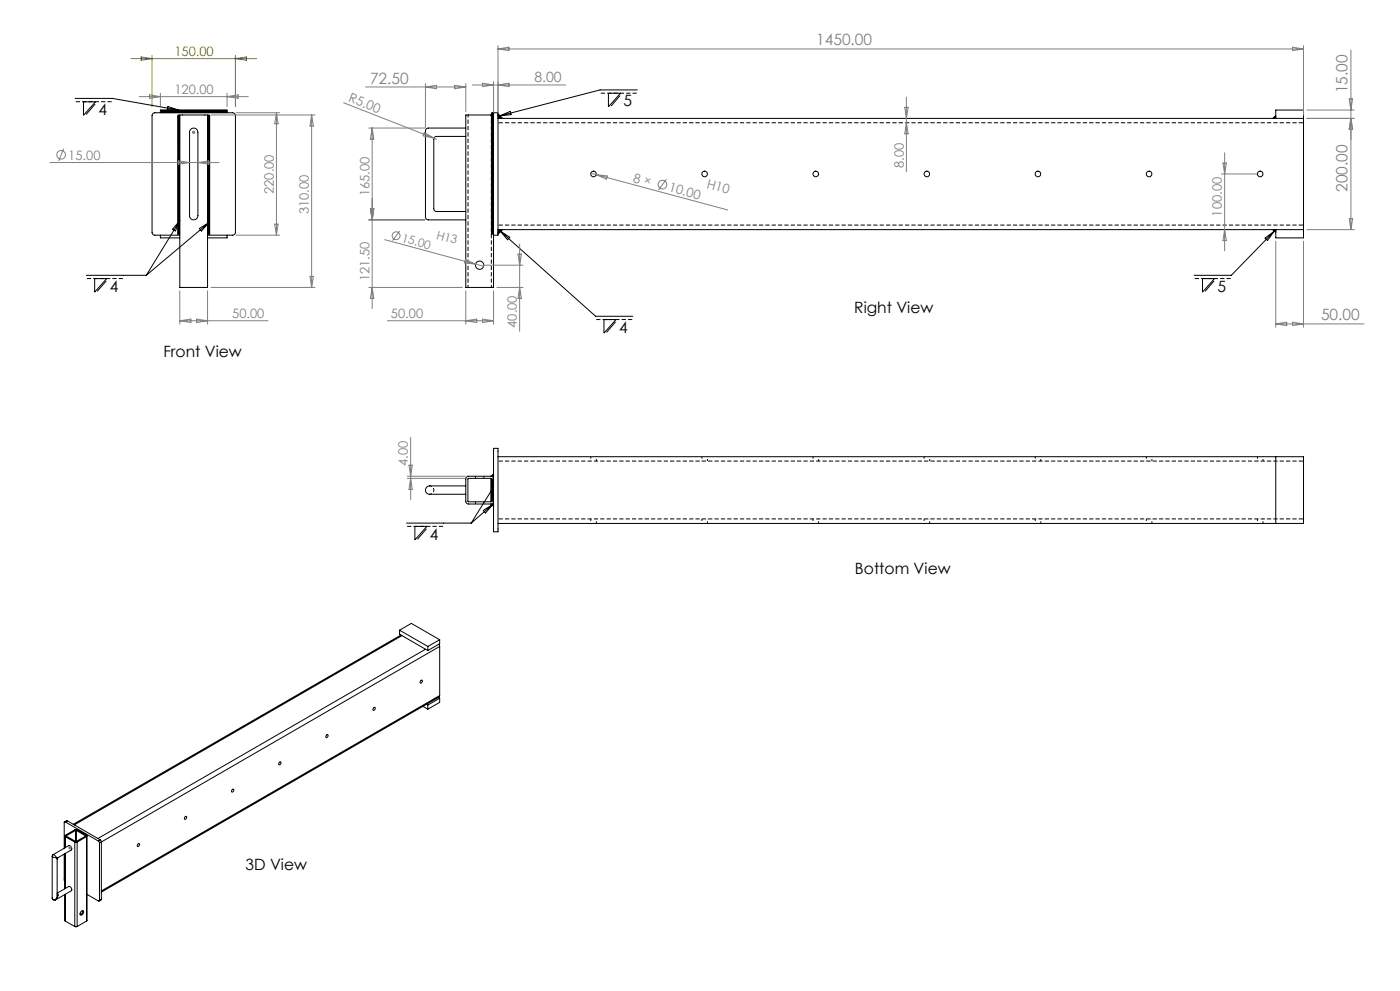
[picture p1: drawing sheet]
<svg xmlns="http://www.w3.org/2000/svg" width="420mm" height="297mm" viewBox="0 0 420 297" stroke-linecap="round" stroke-linejoin="round" font-family="sans-serif">
<defs><g id="words">
<g font-size="4.7" fill="#808080">
<text x="244.9" y="13.6">1450.00</text>
<text x="111" y="25">72.50</text>
<text x="404.3" y="27.9" transform="rotate(-90 404.3 27.9)">15.00</text>
<text x="404.3" y="57.6" transform="rotate(-90 404.3 57.6)">200.00</text>
<text x="396.3" y="96">50.00</text>
</g>
<g font-size="4.7">
<text x="29.6" y="34.4">4</text>
<text x="187.1" y="31.9">5</text>
<text x="32.9" y="87.4">4</text>
<text x="365.3" y="87.4">5</text>
<text x="256.3" y="93.8">Right View</text>
<text x="185.7" y="99.7">4</text>
<text x="49" y="107">Front View</text>
<text x="129" y="161.7">4</text>
<text x="256.5" y="172">Bottom View</text>
<text x="73.7" y="260.8">3D View</text>
</g>
<text font-size="4.2" fill="#808080" x="160.3" y="24.5">8.00</text>
<text font-size="3.9" fill="#808000" x="52.3" y="16.7">150.00</text>
<g font-size="3.9" fill="#808080">
<text x="52.3" y="28.1">120.00</text>
<text x="104.4" y="30.4" transform="rotate(21 104.4 30.4)">R5.00</text>
<text x="20.5" y="47.9">15.00</text>
<text x="271.1" y="50.4" transform="rotate(-90 271.1 50.4)">8.00</text>
<text x="82.1" y="58.1" transform="rotate(-90 82.1 58.1)">220.00</text>
<text x="110.8" y="58.8" transform="rotate(-90 110.8 58.8)">165.00</text>
<text x="189.8" y="54.4" transform="rotate(15 189.8 54.4)">8 ×</text>
<text x="200.4" y="57.3" transform="rotate(15 200.4 57.3)">10.00</text>
<text x="211.8" y="56.3" transform="rotate(15 211.8 56.3)">H10</text>
<text x="92.7" y="64.2" transform="rotate(-90 92.7 64.2)">310.00</text>
<text x="366.6" y="64.9" transform="rotate(-90 366.6 64.9)">100.00</text>
<text x="110.8" y="84.3" transform="rotate(-90 110.8 84.3)">121.50</text>
<text x="69.7" y="95.3">50.00</text>
<text x="117.3" y="95.3">50.00</text>
<text x="155.1" y="98.2" transform="rotate(-90 155.1 98.2)">40.00</text>
<text x="122.4" y="139.7" transform="rotate(-90 122.4 139.7)">4.00</text>
</g>
<g font-size="3.5" fill="#808080">
<text x="130.7" y="71.5" transform="rotate(15 130.7 71.5)">H13</text>
<text x="120.4" y="72.4" transform="rotate(15 120.4 72.4)">15.00</text>
</g>
</g></defs>
<path d="M140.4 34.5v51.6M147.4 34.5v51.6" fill="none" stroke="#000" stroke-width=".3" stroke-dasharray="1.3 .6" stroke-dashoffset=".5" stroke-linecap="butt"/>
<path d="M33.7 30.5h-11.2M149.4 36.8h241.7M191.2 27.9h-11.1M149.4 67.5h241.7M37.1 83.5h-11.2M189.8 95.8h-11.1M369.4 83.5h-11.2M149.4 138.2h241.7M133.1 157.8h-11.1M149.4 155.5h241.7" fill="none" stroke="#000" stroke-width=".3" stroke-dasharray="1.3 .6" stroke-dashoffset="-.2" stroke-linecap="butt"/>
<g fill="none" stroke="#000" stroke-width=".3">
<path d="M22.5 29.5h11.2l19.9 3.5M25 30.5h3.6l-3.6 4.1zM28.5 31.2l-2.7 3.1M48.1 33l.3 .4-.3 .4zM48.1 33h20v.8M48.4 33l.3 .3-.3 .5M48.7 33l.3 .3-.3 .5M49 33l.3 .3-.3 .5M49.3 33l.3 .3-.3 .5M49.6 33l.3 .3-.3 .5M49.9 33l.3 .3-.3 .5M50.2 33l.3 .3-.3 .5"/>
<path d="M50.4 31.9l3.2 1.1-3.4-.1zM50.5 33l.3 .3-.3 .5M50.8 33l.3 .3-.3 .5M51.1 33l.3 .3-.3 .5M51.4 33l.3 .2-.3 .6M51.7 33l.3 .3-.3 .5M52 33l.3 .2-.3 .6M52.3 33l.3 .3-.3 .5M52.6 33l.3 .2-.3 .6M52.9 33l.3 .3-.3 .5M53.2 33l.3 .2-.3 .6M53.3 39.9l.3-.3 .3 .3"/>
<path d="M53.3 39.6l.3-.3 .3 .3M53.3 39.3l.3-.3 .3 .3M53.3 39l.3-.3 .3 .3M53.3 38.7l.3-.3 .3 .3M53.3 38.4l.3-.3 .3 .3M53.3 38.1l.3-.3 .3 .3M53.3 37.8l.3-.3 .3 .3M53.3 37.5l.3-.3 .3 .3M53.3 37.2l.3-.3 .3 .3M53.3 36.9l.3-.3 .3 .3M53.3 36.6l.3-.3 .3 .3M53.3 36.3l.3-.3 .3 .3"/>
<path d="M53.3 36l.3-.3 .3 .3M53.3 35.7l.3-.3 .3 .3M53.3 35.4l.3-.3 .3 .3M53.3 35.1l.3-.3 .3 .3M53.3 34.8l.3-.3 .3 .3M53.5 33l.3 .3-.3 .5M53.8 33l.3 .2-.3 .6M53.9 34.5h8.4v51.6h-8.4zM54.1 33l.3 .3-.3 .5M54.4 33l.3 .2-.3 .6M54.7 33l.3 .3-.3 .5M55 33l.3 .2-.3 .6"/>
<path d="M55.3 33l.3 .3-.3 .5M55.6 33l.3 .2-.3 .6M55.9 33l.3 .3-.3 .5M56.2 33l.3 .2-.3 .6M56.5 33l.3 .3-.3 .5M56.8 33l.3 .2-.3 .6M57.1 33l.3 .3-.3 .5M57.3 38.7a1.25 1.25 0 0 1 1.3-.2 1.25 1.25 0 0 1 .8 1.1v25a1.25 1.25 0 0 1-1.3 1.3 1.25 1.25 0 0 1-1.2-1.3v-25.2zM57.4 33l.3 .2-.3 .6M57.7 33l.3 .3-.3 .5M58 33l.3 .2-.3 .6M58.3 33l.3 .3-.3 .5"/>
<path d="M58.6 33l.3 .2-.3 .6M58.9 33l.3 .3-.3 .5M59.2 33l.3 .2-.3 .6M59.5 33l.3 .3-.3 .5M59.8 33l.3 .2-.3 .6M60.1 33l.3 .3-.3 .5M60.4 33l.3 .2-.3 .6M60.7 33l.3 .3-.3 .5M61 33l.3 .2-.3 .6M61.3 33l.3 .3-.3 .5M61.6 33l.3 .2-.3 .6M61.9 33l.3 .3-.3 .5"/>
<path d="M62.2 33l.3 .2-.3 .6M62.3 39.9l.2-.3 .4 .3M62.3 39.6l.2-.3 .4 .3M62.3 39.3l.2-.3 .4 .3M62.3 39l.2-.3 .4 .3M62.3 38.7l.2-.3 .4 .3M62.3 38.4l.2-.3 .4 .3M62.3 38.1l.2-.3 .4 .3M62.3 37.8l.2-.3 .4 .3M62.3 37.5l.2-.3 .4 .3M62.3 37.2l.2-.3 .4 .3M62.3 36.9l.2-.3 .4 .3"/>
<path d="M62.3 36.6l.2-.3 .4 .3M62.3 36.3l.2-.3 .4 .3M62.3 36l.2-.3 .4 .3M62.3 35.7l.2-.3 .4 .3M62.3 35.4l.2-.3 .4 .3M62.3 35.1l.2-.3 .4 .3M62.3 34.8l.2-.3 .4 .3M62.5 33l.3 .3-.3 .5M62.8 33l.3 .2-.3 .6M63.1 33l.3 .3-.3 .5M63.4 33l.3 .2-.3 .6M63.7 33l.3 .3-.3 .5"/>
<path d="M64 33l.3 .2-.3 .6M64.3 33l.3 .3-.3 .5M64.6 33l.3 .2-.3 .6M64.9 33l.3 .3-.3 .5M65.2 33l.3 .2-.3 .6M65.5 33l.3 .3-.3 .5M65.8 33l.3 .2-.3 .6M66.1 33l.3 .3-.3 .5M66.4 33l.3 .2-.3 .6M66.7 33l.3 .3-.3 .5M67 33l.3 .2-.3 .6M67.3 33l.3 .3-.3 .5"/>
<path d="M67.6 33l.3 .2-.3 .6M67.8 33l.3 .3-.3 .5M139.7 38.4h-11.2a.84 .84 0 0 0-.9 .8v25.8a.84 .84 0 0 0 .9 .9h11.2M147.4 34.5l.3-.3 .4 .3h-8.4v51.6h8.4v-15.6M147.4 39.9l.3-.3 .4 .3M147.4 39.6l.3-.3 .4 .3M147.4 39.3l.3-.3 .4 .3M147.4 39l.3-.3 .4 .3M147.4 38.7l.3-.3 .4 .3M147.4 38.4l.3-.3 .4 .3M147.4 38.1l.3-.3 .4 .3M147.4 37.8l.3-.3 .4 .3"/>
<path d="M147.4 37.5l.3-.3 .4 .3M147.4 37.2l.3-.3 .4 .3M147.4 36.9l.3-.3 .4 .3M147.4 36.6l.3-.3 .4 .3M147.4 36.3l.3-.3 .4 .3M147.4 36l.3-.3 .4 .3M147.4 35.7l.3-.3 .4 .3M147.4 35.4l.3-.3 .4 .3M147.4 35.1l.3-.3 .4 .3M147.4 34.8l.3-.3 .4 .3M147.4 34.2l.3-.3 .4 .3M147.4 34.1l.2-.3 .5 .3"/>
<path d="M149.4 34.1l1.3 1.4h-1.3zM149.4 34.1l1.3 1.4M149.4 35.5h241.7M150 34.7l3.1-1.3 .2 1zM182.5 27.9h3.7l-3.7 4.1zM186 28.6l-2.7 3.2M191.2 26.9h-11.2l-30 7.8M381.9 35.5l.8-.9v.9zM382.7 35.5v-2.5h8.4v2.5M382.7 34.6l-.8 .9M391.1 35.5v33.3M53.3 60l.2-.3 .4 .3"/>
<path d="M53.3 59.7l.3-.3 .3 .3M53.3 59.4l.2-.3 .4 .3M53.3 59.1l.3-.3 .3 .3M53.3 58.8l.2-.3 .4 .3M53.3 58.5l.3-.3 .3 .3M53.3 58.2l.2-.3 .4 .3M53.3 57.9l.3-.3 .3 .3M53.3 57.6l.2-.3 .4 .3M53.3 57.3l.3-.3 .3 .3M53.3 57l.2-.3 .4 .3M53.3 56.7l.3-.3 .3 .3M53.3 56.4l.2-.3 .4 .3"/>
<path d="M53.3 56.1l.3-.3 .3 .3M53.3 55.8l.2-.3 .4 .3M53.3 55.5l.3-.3 .3 .3M53.3 55.2l.2-.3 .4 .3M53.3 54.9l.3-.3 .3 .3M53.3 54.6l.2-.3 .4 .3M53.3 54.3l.3-.3 .3 .3M53.3 54l.2-.3 .4 .3M53.3 53.7l.3-.3 .3 .3M53.3 53.4l.2-.3 .4 .3M53.3 53.1l.3-.3 .3 .3M53.3 52.8l.2-.3 .4 .3"/>
<path d="M53.3 52.5l.3-.3 .3 .3M53.3 52.2l.2-.3 .4 .3M53.3 51.9l.3-.3 .3 .3M53.3 51.6l.2-.3 .4 .3M53.3 51.3l.3-.3 .3 .3M53.3 51l.2-.3 .4 .3M53.3 50.7l.3-.3 .3 .3M53.3 50.4l.2-.3 .4 .3M53.3 50.1l.3-.3 .3 .3M53.3 49.8l.2-.3 .4 .3M53.3 49.5l.3-.3 .3 .3M53.3 49.2l.2-.3 .4 .3"/>
<path d="M53.3 48.9l.3-.3 .3 .3M53.3 48.6l.2-.3 .4 .3M53.3 48.3l.3-.3 .3 .3M53.3 48l.2-.3 .4 .3M53.3 47.7l.3-.3 .3 .3M53.3 47.4l.2-.3 .4 .3M53.3 47.1l.3-.3 .3 .3M53.3 46.8l.2-.3 .4 .3M53.3 46.5l.3-.3 .3 .3M53.3 46.2l.2-.3 .4 .3M53.3 45.9l.3-.3 .3 .3M53.3 45.6l.2-.3 .4 .3"/>
<path d="M53.3 45.3l.3-.3 .3 .3M53.3 45l.2-.3h.3l.1 .3M53.3 44.7l.3-.3 .3 .3M53.3 44.4l.2-.3h.3l.1 .3M53.3 44.1l.3-.3 .3 .3M53.3 43.8l.2-.3h.3l.1 .3M53.3 43.5l.3-.3 .3 .3M53.3 43.2l.2-.3h.3l.1 .3M53.3 42.9l.3-.3 .3 .3M53.3 42.6l.2-.3h.3l.1 .3M53.3 42.3l.3-.3 .3 .3M53.3 42l.2-.3h.3l.1 .3"/>
<path d="M53.3 41.7l.3-.3 .3 .3M53.3 41.4l.3-.3 .3 .3M53.3 41.1l.3-.3 .3 .3M53.3 40.8l.3-.3 .3 .3M53.3 40.5l.3-.3 .3 .3M53.3 40.2l.3-.3 .3 .3M62.3 60l.2-.3 .4 .3M62.3 59.7l.2-.3 .4 .3M62.3 59.4l.2-.3 .4 .3M62.3 59.1l.2-.3 .4 .3M62.3 58.8l.2-.3 .4 .3M62.3 58.5l.2-.3 .4 .3"/>
<path d="M62.3 58.2l.2-.3 .4 .3M62.3 57.9l.2-.3 .4 .3M62.3 57.6l.2-.3 .4 .3M62.3 57.3l.2-.3 .4 .3M62.3 57l.2-.3 .4 .3M62.3 56.7l.2-.3 .4 .3M62.3 56.4l.2-.3 .4 .3M62.3 56.1l.2-.3 .4 .3M62.3 55.8l.2-.3 .4 .3M62.3 55.5l.2-.3 .4 .3M62.3 55.2l.2-.3 .4 .3M62.3 54.9l.2-.3 .4 .3"/>
<path d="M62.3 54.6l.2-.3 .4 .3M62.3 54.3l.2-.3 .4 .3M62.3 54l.2-.3 .4 .3M62.3 53.7l.2-.3 .4 .3M62.3 53.4l.2-.3 .4 .3M62.3 53.1l.2-.3 .4 .3M62.3 52.8l.2-.3 .4 .3M62.3 52.5l.2-.3 .4 .3M62.3 52.2l.2-.3 .4 .3M62.3 51.9l.2-.3 .4 .3M62.3 51.6l.2-.3 .4 .3M62.3 51.3l.2-.3 .4 .3"/>
<path d="M62.3 51l.2-.3 .4 .3M62.3 50.7l.2-.3 .4 .3M62.3 50.4l.2-.3 .4 .3M62.3 50.1l.2-.3 .4 .3M62.3 49.8l.2-.3 .4 .3M62.3 49.5l.2-.3 .4 .3M62.3 49.2l.2-.3 .4 .3M62.3 48.9l.2-.3 .4 .3M62.3 48.6l.2-.3 .4 .3M62.3 48.3l.2-.3 .4 .3M62.3 48l.2-.3 .4 .3M62.3 47.7l.2-.3 .4 .3"/>
<path d="M62.3 47.4l.2-.3 .4 .3M62.3 47.1l.2-.3 .4 .3M62.3 46.8l.2-.3 .4 .3M62.3 46.5l.2-.3 .4 .3M62.3 46.2l.2-.3 .4 .3M62.3 45.9l.2-.3 .4 .3M62.3 45.6l.2-.3 .4 .3M62.3 45.3l.2-.3 .4 .3M62.3 45l.2-.3h.3l.1 .3M62.3 44.7l.2-.3 .4 .3M62.3 44.4l.2-.3h.3l.1 .3M62.3 44.1l.2-.3 .4 .3"/>
<path d="M62.3 43.8l.2-.3h.3l.1 .3M62.3 43.5l.2-.3 .4 .3M62.3 43.2l.2-.3h.3l.1 .3M62.3 42.9l.2-.3 .4 .3M62.3 42.6l.2-.3h.3l.1 .3M62.3 42.3l.2-.3 .4 .3M62.3 42l.2-.3h.3l.1 .3M62.3 41.7l.2-.3 .4 .3M62.3 41.4l.2-.3 .4 .3M62.3 41.1l.2-.3 .4 .3M62.3 40.8l.2-.3 .4 .3M62.3 40.5l.2-.3 .4 .3"/>
<path d="M62.3 40.2l.2-.3 .4 .3M139.7 40.9h-8.7a.84 .84 0 0 0-.9 .8v20.8a.84 .84 0 0 0 .9 .9h8.7M147.4 60l.2-.3 .5 .3M147.4 59.7l.3-.3 .4 .3M147.4 59.4l.2-.3 .5 .3M147.4 59.1l.3-.3 .4 .3M147.4 58.8l.2-.3 .5 .3M147.4 58.5l.3-.3 .4 .3M147.4 58.2l.2-.3 .5 .3M147.4 57.9l.3-.3 .4 .3M147.4 57.6l.2-.3 .5 .3M147.4 57.3l.3-.3 .4 .3"/>
<path d="M147.4 57l.2-.3 .5 .3M147.4 56.7l.3-.3 .4 .3M147.4 56.4l.2-.3 .5 .3M147.4 56.1l.3-.3 .4 .3M147.4 55.8l.2-.3 .5 .3M147.4 55.5l.3-.3 .4 .3M147.4 55.2l.2-.3 .5 .3M147.4 54.9l.3-.3 .4 .3M147.4 54.6l.2-.3 .5 .3M147.4 54.3l.3-.3 .4 .3M147.4 54l.2-.3 .5 .3M147.4 53.7l.3-.3 .4 .3"/>
<path d="M147.4 53.4l.2-.3 .5 .3M147.4 53.1l.3-.3 .4 .3M147.4 52.8l.2-.3 .5 .3M147.4 52.5l.3-.3 .4 .3M147.4 52.2l.2-.3 .5 .3M147.4 51.9l.3-.3 .4 .3M147.4 51.6l.2-.3 .5 .3M147.4 51.3l.3-.3 .4 .3M147.4 51l.2-.3 .5 .3M147.4 50.7l.3-.3 .4 .3M147.4 50.4l.2-.3 .5 .3M147.4 50.1l.3-.3 .4 .3"/>
<path d="M147.4 49.8l.2-.3 .5 .3M147.4 49.5l.3-.3 .4 .3M147.4 49.2l.2-.3 .5 .3M147.4 48.9l.3-.3 .4 .3M147.4 48.6l.2-.3 .5 .3M147.4 48.3l.3-.3 .4 .3M147.4 48l.2-.3 .5 .3M147.4 47.7l.3-.3 .4 .3M147.4 47.4l.2-.3 .5 .3M147.4 47.1l.3-.3 .4 .3M147.4 46.8l.2-.3 .5 .3M147.4 46.5l.3-.3 .4 .3"/>
<path d="M147.4 46.2l.2-.3 .5 .3M147.4 45.9l.3-.3 .4 .3M147.4 45.6l.2-.3 .5 .3M147.4 45.3l.3-.3 .4 .3M147.4 45l.2-.3 .5 .3M147.4 44.7l.3-.3 .4 .3M147.4 44.4l.2-.3 .5 .3M147.4 44.1l.3-.3 .4 .3M147.4 43.8l.2-.3 .5 .3M147.4 43.5l.3-.3 .4 .3M147.4 43.2l.2-.3 .5 .3M147.4 42.9l.3-.3 .4 .3"/>
<path d="M147.4 42.6l.2-.3 .5 .3M147.4 42.3l.3-.3 .4 .3M147.4 42l.2-.3 .5 .3M147.4 41.7l.3-.3 .4 .3M147.4 41.4l.3-.3 .4 .3M147.4 41.1l.3-.3 .4 .3M147.4 40.8l.3-.3 .4 .3M147.4 40.5l.3-.3 .4 .3M147.4 40.2l.3-.3 .4 .3M48.1 70.5v.8h5.8M53.3 70.5l.3-.3 .3 .3h-7.4a.84 .84 0 0 1-.9-.9v-35a.84 .84 0 0 1 .9-.8h23.3a.84 .84 0 0 1 .8 .8v35a.84 .84 0 0 1-.8 .9h-7.5l.4-.3 .2 .3M53.3 70.2l.3-.3 .3 .3"/>
<path d="M53.3 69.9l.3-.3 .3 .3M53.3 69.6l.3-.3 .3 .3M53.3 69.3l.3-.3 .3 .3M53.3 69l.3-.3 .3 .3M53.3 68.7l.3-.3 .3 .3M53.3 68.4l.3-.3 .3 .3M53.3 68.1l.3-.3 .3 .3M53.3 67.8l.3-.3 .3 .3M53.3 67.5l.3-.3 .3 .3M53.3 67.2l.3-.3 .3 .3M53.3 66.9l.3-.3 .3 .3M53.3 66.6l.2-.3 .4 .3"/>
<path d="M53.3 66.3l.3-.3 .3 .3M53.3 66l.2-.3 .4 .3M53.3 65.7l.3-.3 .3 .3M53.3 65.4l.2-.3 .4 .3M53.3 65.1l.3-.3 .3 .3M53.3 64.8l.2-.3 .4 .3M53.3 64.5l.3-.3 .3 .3M53.3 64.2l.2-.3 .4 .3M53.3 63.9l.3-.3 .3 .3M53.3 63.6l.2-.3 .4 .3M53.3 63.3l.3-.3 .3 .3M53.3 63l.2-.3 .4 .3"/>
<path d="M53.3 62.7l.3-.3 .3 .3M53.3 62.4l.2-.3 .4 .3M53.3 62.1l.3-.3 .3 .3M53.3 61.8l.2-.3 .4 .3M53.3 61.5l.3-.3 .3 .3M53.3 61.2l.2-.3 .4 .3M53.3 60.9l.3-.3 .3 .3M53.3 60.6l.2-.3 .4 .3M53.3 60.3l.3-.3 .3 .3M53.9 66.1l-10 16.4M53.9 66.1l-1.3 3.1-.8-.5zM59.8 68.5l2.9-1.8-2.3 2.5z"/>
<path d="M62.3 70.2l.2-.3 .4 .3M62.3 69.9l.2-.3 .4 .3M62.3 69.6l.2-.3 .4 .3M62.3 69.3l.2-.3 .4 .3M62.3 69l.2-.3 .4 .3M62.3 68.7l.2-.3 .4 .3M62.3 68.4l.2-.3 .4 .3M62.3 68.1l.2-.3 .4 .3M62.3 67.8l.2-.3 .4 .3M62.3 67.5l.2-.3 .4 .3M62.3 67.2l.2-.3 .4 .3M62.3 66.9l.2-.3 .4 .3"/>
<path d="M62.3 66.6l.2-.3 .4 .3M62.3 66.3l.2-.3 .4 .3M62.3 66l.2-.3 .4 .3M62.3 65.7l.2-.3 .4 .3M62.3 65.4l.2-.3 .4 .3M62.3 65.1l.2-.3 .4 .3M62.3 64.8l.2-.3 .4 .3M62.3 64.5l.2-.3 .4 .3M62.3 64.2l.2-.3 .4 .3M62.3 63.9l.2-.3 .4 .3M62.3 63.6l.2-.3 .4 .3M62.3 63.3l.2-.3 .4 .3"/>
<path d="M62.3 63l.2-.3 .4 .3M62.3 62.7l.2-.3 .4 .3M62.3 62.4l.2-.3 .4 .3M62.3 62.1l.2-.3 .4 .3M62.3 61.8l.2-.3 .4 .3M62.3 61.5l.2-.3 .4 .3M62.3 61.2l.2-.3 .4 .3M62.3 60.9l.2-.3 .4 .3M62.3 60.6l.2-.3 .4 .3M62.3 60.3l.2-.3 .4 .3M62.7 66.7l-18.8 15.8M68.1 70.5v.8h-5.8"/>
<path d="M147.4 70.5l.3-.3 .4 .3M147.4 70.2l.3-.3 .4 .3M147.4 69.9l.3-.3 .4 .3M147.4 69.6l.3-.3 .4 .3M147.4 69.3l.3-.3 .4 .3M147.4 69l.3-.3 .4 .3M147.4 68.7l.3-.3 .4 .3M147.4 68.4l.3-.3 .4 .3M147.4 68.1l.3-.3 .4 .3M147.4 67.8l.3-.3 .4 .3M147.4 67.5l.3-.3 .4 .3M147.4 67.2l.3-.3 .4 .3"/>
<path d="M147.4 66.9l.3-.3 .4 .3M147.4 66.6l.2-.3 .5 .3M147.4 66.3l.3-.3 .4 .3M147.4 66l.2-.3 .5 .3M147.4 65.7l.3-.3 .4 .3M147.4 65.4l.2-.3 .5 .3M147.4 65.1l.3-.3 .4 .3M147.4 64.8l.2-.3 .5 .3M147.4 64.5l.3-.3 .4 .3M147.4 64.2l.2-.3 .5 .3M147.4 63.9l.3-.3 .4 .3M147.4 63.6l.2-.3 .5 .3"/>
<path d="M147.4 63.3l.3-.3 .4 .3M147.4 63l.2-.3 .5 .3M147.4 62.7l.3-.3 .4 .3M147.4 62.4l.2-.3 .5 .3M147.4 62.1l.3-.3 .4 .3M147.4 61.8l.2-.3 .5 .3M147.4 61.5l.3-.3 .4 .3M147.4 61.2l.2-.3 .5 .3M147.4 60.9l.3-.3 .4 .3M147.4 60.6l.2-.3 .5 .3M147.4 60.3l.3-.3 .4 .3M148.1 69.6v.9"/>
<path d="M148.1 69.6v-35.8h1.3v36.7h-1.3M149.4 68.8h1.3l-1.3 1.3zM149.4 68.8h241.7M150.1 69.3l28.6 25.5h11.1M150.1 69.3l2.8 1.8-.6 .8zM150.7 68.8l-1.3 1.3M379.5 71.4l2.7-2-1.9 2.7zM381.9 68.8h.8v.8zM381.9 68.8l.8 .8M382.2 69.4l-12.8 13.1h-11.2M382.7 68.8v2.5h8.4v-2.5M25.9 82.5h18"/>
<path d="M28.4 83.5h3.6l-3.6 4.1zM31.9 84.2l-2.7 3.1M181.2 95.8h3.6l-3.6 4zM184.7 96.4l-2.7 3.2M360.8 83.5h3.5l-3.5 4.1zM364.2 84.2l-2.7 3.1M148.1 134.4h1.3v25h-1.3zM149.4 136.9h241.7v20h-241.7M382.7 136.9v20M122 156.8h19.4M124.5 157.8h3.6l-3.6 4zM128 158.5l-2.8 3.1"/>
<path d="M139.7 145.6h-10.8a1.25 1.25 0 0 0-1.3 1.3 1.25 1.25 0 0 0 1.3 1.2h10.8M140.4 143.4h7v7h-7zM145 153l2.8-1.8-2.1 2.5zM147.2 150.5l.4-.4 .5 .4M147.2 150.1l.4-.2 .5 .2M147.2 149.9l.4-.4 .5 .4M147.2 149.5l.4-.2 .5 .2M147.2 149.3l.4-.4 .5 .4M147.2 148.9l.4-.2 .5 .2M147.2 148.7l.4-.4 .5 .4M147.2 148.3l.3-.2 .6 .2M147.2 148.1l.4-.4 .5 .4"/>
<path d="M147.2 147.7l.3-.2 .6 .2M147.2 147.5l.4-.4 .5 .4M147.2 147.1l.3-.2 .6 .2M147.2 146.9l.4-.4 .5 .4M147.2 146.5l.3-.2 .6 .2M147.2 146.3l.4-.4 .5 .4M147.2 145.9l.3-.2 .6 .2M147.2 145.7l.4-.4 .5 .4M147.2 145.3l.3-.2 .6 .2M147.2 145.1l.4-.4 .5 .4M147.2 144.7l.3-.2 .6 .2M147.2 144.5l.4-.4 .5 .4"/>
<path d="M147.2 144.1l.3-.2 .6 .2M147.2 143.9l.4-.4 .5 .4M147.4 142.7l.7-.6v.6zM147.4 151.1h.7v.6zM147.4 151.1l.7 .6M147.7 146.6l-6.3 10.2M147.8 151.2l-6.4 5.6M148.1 143.5a.84 .84 0 0 0-.9-.8l-7.1 .2-.4 .5v6.8a.84 .84 0 0 0 .8 .9h6.7a.84 .84 0 0 0 .9-.9M148.1 142.1l-.7 .6M119.9 188.9l3.5-2.1 8.5 4.9M119.9 188.9l8.4 4.8M119.9 188.9v1.2l8.4 4.9"/>
<path d="M120.3 190.3l-98.3 56.7M120.6 190.5l-98.3 56.7M127.6 194.6l-98.2 56.7M128.3 193.7v1.3M131.7 193.1l.2 .6M131.9 191.7v1.2l-3.6 2.1M131.9 193.7v14.8M131.9 191.7l-3.6 2M131.9 193.7l-101.5 58.6M112 212.2a.36 .36 0 0 1 .7 0 .36 .36 0 0 1-.3 .6 .3 .3 0 0 1-.5 0 .3 .3 0 0 1 .1-.5zM126.3 203.9a.28 .28 0 0 1 .4 0 .28 .28 0 0 1-.1 .5v.1a.35 .35 0 0 1-.6 .1 .35 .35 0 0 1 .2-.6zM126.9 211.7l1.4 .8"/>
<path d="M128 211.1l.3 .2M128.3 211.3v1.2M131.5 209l.4 .3M131.9 208.5l-.2 .4-101.3 58.5M131.9 209.3l-3.6 2M131.9 209.3v1.2l-3.6 2M131.9 208.5l-101.5 58.5M69.6 236.7a.33 .33 0 0 1 .5-.1 .33 .33 0 0 1-.1 .5 .32 .32 0 0 1-.5 .3 .32 .32 0 0 1 0-.6zM83.7 228.5h.2a.32 .32 0 0 1 .4 0 .32 .32 0 0 1-.1 .5 .32 .32 0 0 1-.5 .2 .32 .32 0 0 1 0-.5zM98.1 220.2a.39 .39 0 0 1 .3 .6 .39 .39 0 0 1-.7 0zM15.7 256.6l.5 .4h.7M15.7 256.6v12.5"/>
<path d="M15.9 256.1l-.2 .5M15.9 256.1l4.8-2.7 .6 .3 .3 .7-.2 .3-4 2.3M15.9 256.1l.5 .3 .5 .6M16.9 257l.2 .5M16.9 257h.5M17.1 257.5v10.7M17.4 257l-.3 .5M19.3 256v7.8l.1 .4M19.4 250.5v3.6M19.4 255.9v10.5M19.6 250.8v-.5l3.1-1.7 3.3 1.8v.4M19.6 250.8l2.8 1.6"/>
<path d="M19.6 250.8v3.2M19.6 255.8v10.5M19.6 246.3l-.3 .1v7.8M19.6 246.3l9.9 5.8M19.9 250.5v.1M19.9 250.6l2.8 1.6M20.2 246l-.9 .3M20.2 246l-.6 .3M20.2 246l9.9 5.7M22.4 252.4h.7M22.4 252.4v25.3M22.7 252.2h.2"/>
<path d="M22.7 248.8h.2M22.7 248.8l-2.8 1.7M22.7 248.8v3.4M22.9 248.8l2.8 1.7M22.9 248.8v3.4M23.1 252.4v25.3M25.7 250.5v.1M25.7 250.6l-2.8 1.6M26 250.8l-2.9 1.6M26 250.8v25.2M26.1 250.5l-.1 25.5M29.5 252.1l.3 .6"/>
<path d="M29.8 252.7v17.1M30.1 251.7l.3 .6M30.1 251.7l-.6 .4M30.4 252.3l-.6 .4M30.4 252.3v17.2M41.4 252.9a.26 .26 0 0 1 .4-.1 .26 .26 0 0 1 0 .4v.1a.36 .36 0 0 1-.3 .4 .36 .36 0 0 1-.4-.2 .36 .36 0 0 1 .2-.5zM55.6 244.8a.31 .31 0 0 1 .4 0 .31 .31 0 0 1-.1 .5l-.2 .2a.34 .34 0 0 1-.5-.2 .34 .34 0 0 1 .3-.4zM15.7 269.1v.1a.62 .62 0 0 0 1 .5M15.7 269.1l.1 .3 .4 .2 .7-.3M16.9 269.3l-.2 .4M17.1 268.2h.1M17.1 267.7l3.6-2.1 .6 .3 .2 .4-.1 .7-4.7 2.7"/>
<path d="M17.1 268.2l-.2 1.1M17.1 267.8a.7 .7 0 0 1 .4 .7 .7 .7 0 0 1-.4 .6l-.2 .2M19.4 268.1l.2 7.9M19.6 276l2.8 1.7M19.6 268v8M22.4 277.7h.7M24.3 273.2a.47 .47 0 0 1 .8-.2 .47 .47 0 0 1-.2 .8l-.1 .1a.49 .49 0 0 1-.8 .2 .49 .49 0 0 1 .2-.8zM24.8 272.9l-.2 .8-.5 .4M26 276l-2.9 1.7M26.1 268l3.5 2 .2-.2M30.4 269.5l-.7 .5M30.4 269.5l-.6 .3"/>
<circle cx="178.1" cy="52.1" r=".84"/>
<circle cx="211.4" cy="52.1" r=".84"/>
<circle cx="244.7" cy="52.1" r=".84"/>
<circle cx="278.1" cy="52.1" r=".84"/>
<circle cx="311.4" cy="52.1" r=".85"/>
<circle cx="344.7" cy="52.1" r=".85"/>
<circle cx="378.1" cy="52.1" r=".85"/>
<circle cx="143.9" cy="79.5" r="1.25"/>
</g>
<path d="M128.9 145.6a1.25 1.25 0 0 1 1.3 1.3 1.25 1.25 0 0 1-1.3 1.2" fill="none" stroke="#000" stroke-width=".3" stroke-dasharray="1.3 .6" stroke-dashoffset=".6" stroke-linecap="butt"/>
<path d="M142.7 150.4v.6M142.7 142.7v.7M145.2 151v-.6M145.2 143.4v-.7" fill="none" stroke="#000" stroke-width=".3" stroke-dasharray="1.3 .6" stroke-dashoffset=".3" stroke-linecap="butt"/>
<g fill="none" stroke="#000" stroke-width=".3" stroke-dasharray="1.3 .6" stroke-dashoffset=".7" stroke-linecap="butt">
<path d="M177.2 136.8v1.4M178.9 138.2v-1.4M210.6 136.8v1.4M212.2 138.2v-1.4M243.9 136.8v1.4M245.6 138.2v-1.4M277.2 136.8v1.4M278.9 138.2v-1.4M310.6 136.8v1.4M312.2 138.2v-1.4M343.9 136.8v1.4M345.6 138.2v-1.4"/>
<path d="M377.2 136.8v1.4M378.9 138.2v-1.4M177.2 155.5v1.3M178.9 156.8v-1.3M210.6 155.5v1.3M212.2 156.8v-1.3M243.9 155.5v1.3M245.6 156.8v-1.3M277.2 155.5v1.3M278.9 156.8v-1.3M310.6 155.5v1.3M312.2 156.8v-1.3"/>
<path d="M343.9 155.5v1.3M345.6 156.8v-1.3M377.2 155.5v1.3M378.9 156.8v-1.3"/>
</g>
<g fill="none" stroke="#808080" stroke-width=".3">
<path d="M149.4 13.7v20M149.4 14.7l3.3-.6v1.1zM149.4 14.7h241.7M387.7 14.1l3.4 .6-3.4 .5zM391.1 13.7v20.8M405.3 15v53.8M41.8 29h32.7M44.8 28.4l3.3 .6-3.3 .5zM48.1 27.9v4.1M57.6 39.6h1M57.7 39.3l.8 .7M58.1 39.2v.9"/>
<path d="M58.5 39.3l-.8 .7M63.3 34.5h31.2M68.1 27.9v4.1M68.1 29l3.3-.6v1.1zM70.8 33.8h13.1M82.9 33.8v36.7M82.9 33.8l.5 3.3h-1zM93.5 34.5v51.6M93.5 34.5l.5 3.3h-1zM103.1 30.8l27.1 10.6M109.7 26.1h30M110.6 38.4h16.9"/>
<path d="M111.7 38.4v54.1M111.7 38.4l.4 3.3h-1zM127.3 39.8l2.9 1.6-3.3-.7zM127.6 25.1v13.1M127.6 26.1l3.4-.5v1zM136.4 25.6l3.3 .5-3.3 .5zM139.7 25.1v8.4M141.7 25.5h28M144.7 24.9l3.4 .6-3.4 .5zM148.1 24.4v9.3M149.4 25.5l3.3-.6v1.1zM271.4 32.2h1.1l-.6 3.3z"/>
<path d="M271.9 29.1v22.4M271.9 36.8l.6 3.3h-1.1zM392 35.5h14.3M392 33h14.3M404.7 29.7h1.1l-.5 3.3zM405.3 35.5l.5 3.3h-1.1zM405.3 35.5l.5 3.3M15 48.7h50.7M19.1 44.6l-1.5 3.7M53.6 48.2l3.3 .5-3.3 .5zM59.4 48.7l3.3-.5v1zM130.2 41.4l.8 .3"/>
<path d="M177.2 51.9l1.7 .4M178.9 52.3l39.4 10.6M178.9 52.3l3.3 .4-.3 1zM199.9 53.7l-2.3 3.2M366.4 52.1h10.6M366.9 48.9h1l-.5 3.2zM367.4 45.8v29.4M70.8 70.5h13.1M82.4 67.2h1l-.5 3.3zM110.6 65.9h16.9M111.1 62.6h1l-.4 3.3zM115.4 71.8l27.3 7.4"/>
<path d="M119.9 69.2l-2.1 2.9M139.6 77.8l3.1 1.4-3.4-.4zM142.7 79.2l2.4 .6M144.9 79.5h12M155.4 76.2h1l-.5 3.3zM155.9 73.1v26.2M367.4 68.8l.5 3.3h-1zM382.7 72.3v25.8M391.1 72.3v25.8M392 68.8h14.3M404.8 65.5h1l-.5 3.3zM53.9 96.1h26.5"/>
<path d="M53.9 87.1v10.1M53.9 96.1l3.4-.5v1.1zM59 95.6l3.3 .5-3.3 .6zM62.3 87.1v10.1M63.3 86.1h31.2M93 82.8h1l-.5 3.3zM110.6 86.1h28.1M111.7 86.1l.4 3.3h-1zM116.2 96.1h31.9M139.7 87.1v10.1M139.7 96.1l3.3-.5v1.1zM144.7 95.6l3.4 .5-3.4 .6z"/>
<path d="M148.1 87.1v10.1M149 86.1h7.9M155.9 86.1l.5 3.3h-1zM382.7 97.1h26.5M382.7 97.1l3.3-.5v1zM387.7 96.6l3.4 .5-3.4 .5zM122.7 139.4h1l-.5 3.3zM123.2 131.1v18.6M122.2 143.4h17.4M122.2 142.7h17.4M123.2 143.4l.5 3.3h-1zM20.5 254.1h1"/>
<path d="M20.6 253.7l.7 .8M21 253.6v1M21.3 253.7l-.7 .8"/>
<circle cx="18.3" cy="46.4" r="1.29"/>
<circle cx="198.7" cy="55.3" r="1.29"/>
<circle cx="118.8" cy="70.6" r="1.18"/>
</g>
<path d="M39.3 17.6h37.7M42.3 17.1l3.3 .5-3.3 .5zM45.6 16.6v15.4M70.6 16.6v15.4M70.6 17.6l3.3-.5v1z" fill="none" stroke="#808000" stroke-width=".3"/>
<g fill="#000">
<path d="M147.4 146.4l.4-.1-.1 .3 .1-.3a.34 .34 0 0 1 .1 .5 .34 .34 0 0 1-.4 .1 .34 .34 0 0 1-.1-.5z"/>
<path d="M149.4 34.1v1.4h1.3zM149.4 68.8v1.3l1.3-1.3zM381.9 35.5l.8-.9v.9zM381.9 68.8l.8 .8v-.8zM147.4 142.7h.7v-.6zM147.4 151.1h.7v.6z"/>
</g>
<use href="#words"/>
</svg>
